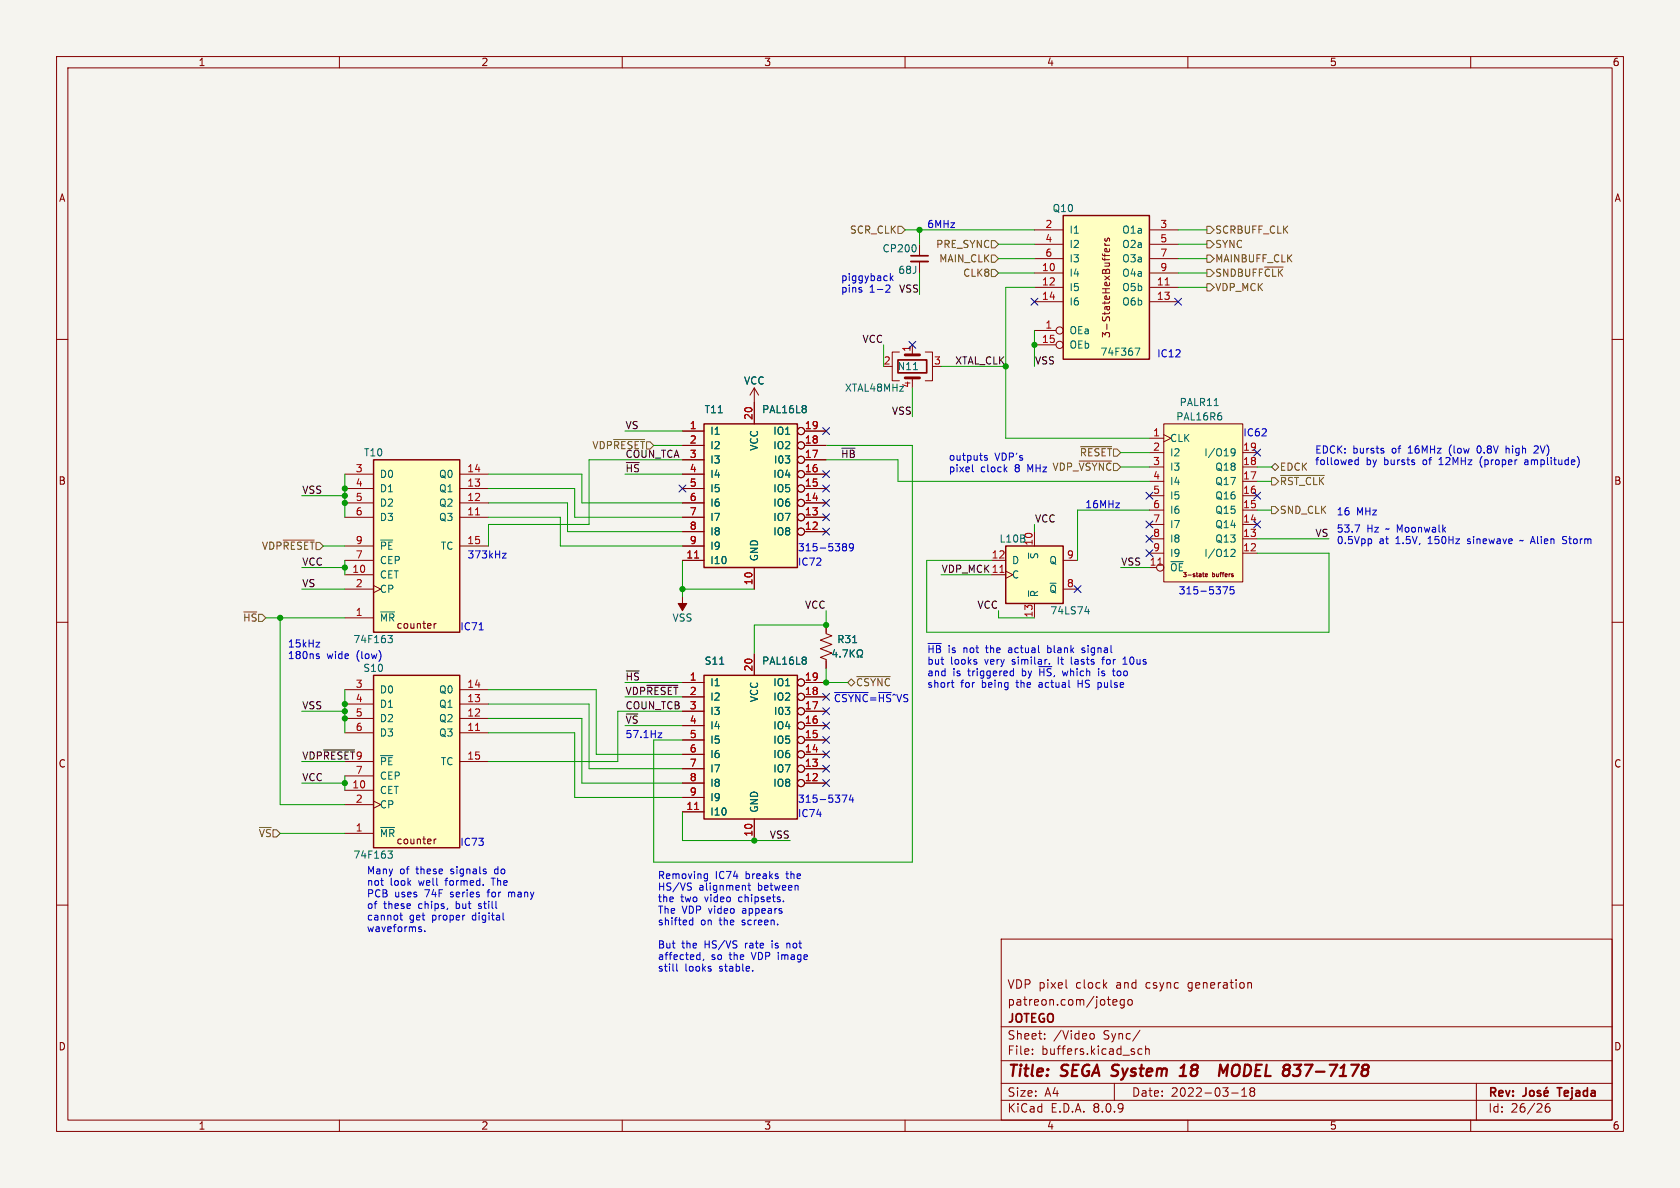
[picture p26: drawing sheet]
<svg xmlns="http://www.w3.org/2000/svg" width="297mm" height="210mm" viewBox="0 0 297 210" stroke-linecap="round" stroke-linejoin="round" font-family="sans-serif">
<defs><g id="words">
<g font-size="2.8" fill="#840000">
<text x="178" y="190.9">Title:</text>
<text x="187.7" y="190.9">SEGA System</text>
<text x="210.3" y="190.9">18</text>
<text x="218.8" y="190.9">MODEL</text>
<text x="230.9" y="190.9">837-7178</text>
</g>
<g font-size="2.1" fill="#840000">
<text x="178" y="178">patreon.com/jotego</text>
<text x="178" y="175">VDP pixel</text>
<text x="190.2" y="175">clock</text>
<text x="197.5" y="175">and</text>
<text x="202.8" y="175">csync</text>
<text x="210.4" y="175">generation</text>
<text x="178" y="184">Sheet:</text>
<text x="178" y="181.2">JOTEGO</text>
<text x="186.2" y="184">/Video</text>
<text x="195.1" y="184">Sync/</text>
<text x="178" y="186.7">File:</text>
<text x="184.1" y="186.7">buffers.kicad_sch</text>
<text x="178" y="196.9">KiCad</text>
<text x="178" y="194.1">Size:</text>
<text x="184.7" y="194.1">A4</text>
<text x="185.7" y="196.9">E.D.A.</text>
<text x="193.3" y="196.9">8.0.9</text>
<text x="200" y="194.1">Date:</text>
<text x="207" y="194.1">2022-03-18</text>
<text x="263" y="194.3">Rev:</text>
<text x="263" y="196.9">Id:</text>
<text x="267.1" y="196.9">26/26</text>
<text x="276.1" y="194.3">Tejada</text>
</g>
<g font-size="1.8" fill="#840000">
<text x="35" y="11.9">1</text>
<text x="85" y="11.9">2</text>
<text x="135" y="11.9">3</text>
<text x="185" y="11.9">4</text>
<text x="235" y="11.9">5</text>
<text x="285" y="11.9">6</text>
<text x="10.3" y="35.9">A</text>
<text x="285.3" y="35.9">A</text>
<text x="196.5" y="59.9" transform="rotate(-90 196.5 59.9)">3-StateHexBuffers</text>
<text x="10.3" y="85.9">B</text>
<text x="285.3" y="85.9">B</text>
<text x="70" y="111.4">counter</text>
<text x="10.3" y="135.9">C</text>
<text x="285.3" y="135.9">C</text>
<text x="70" y="149.5">counter</text>
<text x="10.3" y="185.9">D</text>
<text x="285.3" y="185.9">D</text>
<text x="35" y="199.9">1</text>
<text x="85" y="199.9">2</text>
<text x="135" y="199.9">3</text>
<text x="185" y="199.9">4</text>
<text x="235" y="199.9">5</text>
<text x="285" y="199.9">6</text>
</g>
<g font-size="1.8" fill="#725600">
<text x="150.2" y="41.5">SCR_CLK</text>
<text x="214.7" y="41.5">SCRBUFF_CLK</text>
<text x="165.4" y="44">PRE_SYNC</text>
<text x="165.9" y="46.6">MAIN_CLK</text>
<text x="214.7" y="46.6">MAINBUFF_CLK</text>
<text x="214.7" y="44">SYNC</text>
<text x="170.2" y="49.1">CLK8</text>
<text x="214.7" y="49.1">SNDBUFF~{CLK}</text>
<text x="214.7" y="51.7">VDP_MCK</text>
<text x="104.6" y="79.6">VDP~{RESET}</text>
<text x="190.8" y="80.9">~{RESET}</text>
<text x="226.2" y="83.4">EDCK</text>
<text x="226.2" y="86">~{RST_CLK}</text>
<text x="226.2" y="91">SND_CLK</text>
<text x="46.2" y="97.4">VDP~{RESET}</text>
<text x="42.9" y="110.1">~{HS}</text>
<text x="45.7" y="148.2">~{VS}</text>
</g>
<g font-size="1.8" fill="#0000c2">
<text x="163.8" y="40.4">6MHz</text>
<text x="148.6" y="49.8">piggyback</text>
<text x="148.6" y="51.8">pins</text>
<text x="153.7" y="51.8">1-2</text>
<text x="204.5" y="63.3">IC12</text>
<text x="219.7" y="77.2">IC62</text>
<text x="167.6" y="81.5">outputs</text>
<text x="167.6" y="83.6">pixel</text>
<text x="173.3" y="83.6">clock</text>
<text x="175.9" y="81.5">VDP's</text>
<text x="179.5" y="83.6">8</text>
<text x="181.9" y="83.6">MHz VDP_~{VSYNC}</text>
<text x="232.4" y="80.3">EDCK:</text>
<text x="232.4" y="82.3">followed</text>
<text x="239.1" y="80.3">bursts</text>
<text x="241.5" y="82.3">by</text>
<text x="244.8" y="82.3">bursts</text>
<text x="246.2" y="80.3">of</text>
<text x="249.2" y="80.3">16MHz</text>
<text x="251.8" y="82.3">of</text>
<text x="254.9" y="82.3">12MHz</text>
<text x="256.6" y="80.3">(low</text>
<text x="261.8" y="80.3">0.8V</text>
<text x="262.3" y="82.3">(proper</text>
<text x="267.1" y="80.3">high</text>
<text x="270.4" y="82.3">amplitude)</text>
<text x="272.3" y="80.3">2V)</text>
<text x="191.8" y="89.9">16MHz</text>
<text x="236.2" y="94.2">53.7</text>
<text x="236.2" y="91.2">16</text>
<text x="239.8" y="91.2">MHz</text>
<text x="241.6" y="94.2">Hz</text>
<text x="245.2" y="94.2">~ Moonwalk</text>
<text x="82.5" y="98.8">373kHz</text>
<text x="141" y="100.1">IC72</text>
<text x="141" y="97.5">315-5389</text>
<text x="236.2" y="96.3">0.5Vpp</text>
<text x="243.8" y="96.3">at</text>
<text x="246.8" y="96.3">1.5V,</text>
<text x="252.7" y="96.3">150Hz</text>
<text x="259.9" y="96.3">sinewave</text>
<text x="269.5" y="96.3">~ Alien</text>
<text x="277.3" y="96.3">Storm</text>
<text x="208.3" y="105.2">315-5375</text>
<text x="81.3" y="111.5">IC71</text>
<text x="50.8" y="114.5">15kHz</text>
<text x="50.8" y="116.6">180ns</text>
<text x="57.8" y="116.6">wide</text>
<text x="63.1" y="116.6">(low)</text>
<text x="163.8" y="115.5">~{HB}</text>
<text x="163.8" y="117.6">but</text>
<text x="163.8" y="119.6">and</text>
<text x="167.6" y="115.5">is</text>
<text x="168" y="117.6">looks</text>
<text x="168.4" y="119.6">is</text>
<text x="170.4" y="115.5">not</text>
<text x="171.3" y="119.6">triggered</text>
<text x="174.2" y="117.6">very</text>
<text x="174.6" y="115.5">the</text>
<text x="178.7" y="115.5">actual</text>
<text x="179.2" y="117.6">similar.</text>
<text x="180.9" y="119.6">by</text>
<text x="184.2" y="119.6">~{HS},</text>
<text x="185.8" y="115.5">blank</text>
<text x="187.5" y="117.6">It</text>
<text x="188.6" y="119.6">which</text>
<text x="190" y="117.6">lasts</text>
<text x="192.1" y="115.5">signal</text>
<text x="195" y="119.6">is</text>
<text x="195.8" y="117.6">for</text>
<text x="197.8" y="119.6">too</text>
<text x="199.6" y="117.6">10us</text>
<text x="147.3" y="124.2">~{CSYNC}=~{HS}^VS</text>
<text x="151.2" y="121.5">~{CSYNC}</text>
<text x="163.8" y="121.7">short</text>
<text x="169.8" y="121.7">for</text>
<text x="173.7" y="121.7">being</text>
<text x="180" y="121.7">the</text>
<text x="184.1" y="121.7">actual</text>
<text x="191.2" y="121.7">HS</text>
<text x="194.9" y="121.7">pulse</text>
<text x="110.5" y="130.6">57.1Hz</text>
<text x="141" y="142">315-5374</text>
<text x="81.3" y="149.6">IC73</text>
<text x="141" y="144.5">IC74</text>
<text x="64.8" y="154.6">Many</text>
<text x="70.7" y="154.6">of</text>
<text x="73.7" y="154.6">these</text>
<text x="80" y="154.6">signals</text>
<text x="87.9" y="154.6">do</text>
<text x="116.2" y="155.5">Removing</text>
<text x="126.4" y="155.5">IC74</text>
<text x="131.9" y="155.5">breaks</text>
<text x="139.3" y="155.5">the</text>
<text x="64.8" y="156.7">not</text>
<text x="64.8" y="158.7">PCB</text>
<text x="64.8" y="160.8">of</text>
<text x="67.8" y="160.8">these</text>
<text x="69" y="156.7">look</text>
<text x="69.8" y="158.7">uses</text>
<text x="74.1" y="160.8">chips,</text>
<text x="74.1" y="156.7">well</text>
<text x="75.2" y="158.7">74F</text>
<text x="79" y="156.7">formed.</text>
<text x="79.9" y="158.7">series</text>
<text x="80.9" y="160.8">but</text>
<text x="85.1" y="160.8">still</text>
<text x="86.7" y="158.7">for</text>
<text x="87.4" y="156.7">The</text>
<text x="90.5" y="158.7">many</text>
<text x="116.2" y="157.5">HS/VS</text>
<text x="116.2" y="159.6">the</text>
<text x="116.2" y="161.6">The</text>
<text x="120.3" y="159.6">two</text>
<text x="120.6" y="161.6">VDP video</text>
<text x="123.5" y="157.5">alignment</text>
<text x="124.7" y="159.6">video</text>
<text x="130.8" y="159.6">chipsets.</text>
<text x="131.5" y="161.6">appears</text>
<text x="134.1" y="157.5">between</text>
<text x="64.8" y="162.8">cannot</text>
<text x="64.8" y="164.9">waveforms.</text>
<text x="72.4" y="162.8">get</text>
<text x="76.5" y="162.8">proper</text>
<text x="83.8" y="162.8">digital</text>
<text x="116.2" y="163.7">shifted</text>
<text x="116.2" y="167.7">But</text>
<text x="120.5" y="167.7">the</text>
<text x="123.8" y="163.7">on</text>
<text x="124.7" y="167.7">HS/VS</text>
<text x="127.3" y="163.7">the</text>
<text x="131.4" y="163.7">screen.</text>
<text x="132" y="167.7">rate</text>
<text x="136.9" y="167.7">is</text>
<text x="139.7" y="167.7">not</text>
<text x="116.2" y="169.8">affected,</text>
<text x="116.2" y="171.8">still</text>
<text x="121.1" y="171.8">looks</text>
<text x="125.7" y="169.8">so</text>
<text x="127.3" y="171.8">stable.</text>
<text x="129.1" y="169.8">the</text>
<text x="133.2" y="169.8">VDP image</text>
</g>
<g font-size="1.8" fill="#a90000">
<text x="184.7" y="40.4">2</text>
<text x="205" y="40.4">3</text>
<text x="184.7" y="42.9">4</text>
<text x="184.7" y="45.5">6</text>
<text x="205" y="42.9">5</text>
<text x="205" y="45.5">7</text>
<text x="184.1" y="48">10</text>
<text x="184.1" y="50.5">12</text>
<text x="184.1" y="53.1">14</text>
<text x="204.4" y="50.5">11</text>
<text x="204.4" y="53.1">13</text>
<text x="205" y="48">9</text>
<text x="184.7" y="58.2">1</text>
<text x="156.1" y="64.5">2</text>
<text x="161" y="62.3" transform="rotate(-90 161 62.3)">1</text>
<text x="165" y="64.5">3</text>
<text x="184.1" y="60.7">15</text>
<text x="161" y="68.7" transform="rotate(-90 161 68.7)">4</text>
<text x="121.8" y="75.9">1</text>
<text x="133.1" y="74.3" transform="rotate(-90 133.1 74.3)">20</text>
<text x="142.2" y="75.9">19</text>
<text x="203.8" y="77.2">1</text>
<text x="62.8" y="83.6">3</text>
<text x="82.5" y="83.6">14</text>
<text x="121.8" y="78.5">2</text>
<text x="121.8" y="81">3</text>
<text x="121.8" y="83.6">4</text>
<text x="142.2" y="83.6">16</text>
<text x="142.2" y="81">17</text>
<text x="142.2" y="78.5">18</text>
<text x="203.8" y="79.8">2</text>
<text x="203.8" y="82.3">3</text>
<text x="219.7" y="82.3">18</text>
<text x="219.7" y="79.8">19</text>
<text x="62.8" y="86.1">4</text>
<text x="62.8" y="88.6">5</text>
<text x="82.5" y="88.6">12</text>
<text x="82.5" y="86.1">13</text>
<text x="121.8" y="86.1">5</text>
<text x="121.8" y="88.6">6</text>
<text x="142.2" y="88.6">14</text>
<text x="142.2" y="86.1">15</text>
<text x="203.8" y="84.8">4</text>
<text x="203.8" y="87.4">5</text>
<text x="203.8" y="89.9">6</text>
<text x="219.7" y="89.9">15</text>
<text x="219.7" y="87.4">16</text>
<text x="219.7" y="84.8">17</text>
<text x="62.8" y="91.2">6</text>
<text x="82.5" y="91.2">11</text>
<text x="121.8" y="91.2">7</text>
<text x="121.8" y="93.7">8</text>
<text x="142.2" y="93.7">12</text>
<text x="142.2" y="91.2">13</text>
<text x="203.8" y="92.5">7</text>
<text x="203.8" y="95">8</text>
<text x="219.7" y="95">13</text>
<text x="219.7" y="92.5">14</text>
<text x="62.2" y="101.3">10</text>
<text x="62.8" y="98.8">7</text>
<text x="62.8" y="96.3">9</text>
<text x="82.5" y="96.3">15</text>
<text x="121.2" y="98.8">11</text>
<text x="121.8" y="96.3">9</text>
<text x="175.2" y="98.8">12</text>
<text x="188.5" y="98.8">9</text>
<text x="203.2" y="100.1">11</text>
<text x="203.8" y="97.5">9</text>
<text x="219.7" y="97.5">12</text>
<text x="62.8" y="103.9">2</text>
<text x="133.1" y="103.5" transform="rotate(-90 133.1 103.5)">10</text>
<text x="188.5" y="103.9">8</text>
<text x="62.8" y="109">1</text>
<text x="182.6" y="109.3" transform="rotate(-90 182.6 109.3)">13</text>
<text x="133.1" y="118.8" transform="rotate(-90 133.1 118.8)">20</text>
<text x="62.8" y="121.7">3</text>
<text x="62.8" y="124.2">4</text>
<text x="82.5" y="124.2">13</text>
<text x="82.5" y="121.7">14</text>
<text x="121.8" y="120.4">1</text>
<text x="121.8" y="125.5">3</text>
<text x="121.8" y="122.9">2</text>
<text x="142.2" y="125.5">17</text>
<text x="142.2" y="122.9">18</text>
<text x="142.2" y="120.4">19</text>
<text x="62.8" y="126.7">5</text>
<text x="62.8" y="129.3">6</text>
<text x="82.5" y="129.3">11</text>
<text x="82.5" y="126.7">12</text>
<text x="121.8" y="128">4</text>
<text x="121.8" y="130.6">5</text>
<text x="142.2" y="130.6">15</text>
<text x="142.2" y="128">16</text>
<text x="62.8" y="136.9">7</text>
<text x="82.5" y="134.4">15</text>
<text x="121.8" y="133.1">6</text>
<text x="121.8" y="135.6">7</text>
<text x="142.2" y="135.6">13</text>
<text x="142.2" y="133.1">14</text>
<text x="62.2" y="139.4">10</text>
<text x="62.8" y="142">2</text>
<text x="121.2" y="143.3">11</text>
<text x="121.8" y="138.2">8</text>
<text x="121.8" y="140.7">9</text>
<text x="142.2" y="138.2">12</text>
<text x="62.8" y="147.1">1</text>
<text x="133.1" y="148" transform="rotate(-90 133.1 148)">10</text>
</g>
<g font-size="1.8" fill="#006464">
<text x="186" y="37.7">Q10</text>
<text x="189" y="41.5">I1</text>
<text x="198.3" y="41.5">O1a</text>
<text x="155.9" y="44.8">CP200</text>
<text x="189" y="44">I2</text>
<text x="189" y="46.6">I3</text>
<text x="198.3" y="44">O2a</text>
<text x="198.3" y="46.6">O3a</text>
<text x="158.7" y="48.6">68J</text>
<text x="189" y="49.1">I4</text>
<text x="189" y="51.7">I5</text>
<text x="198.3" y="51.7">O5b</text>
<text x="198.3" y="49.1">O4a</text>
<text x="189" y="59.3">OEa</text>
<text x="189" y="54.2">I6</text>
<text x="198.3" y="54.2">O6b</text>
<text x="158.6" y="65.6">N11</text>
<text x="189" y="61.8">OEb</text>
<text x="194.5" y="63.1">74F367</text>
<text x="131.4" y="68.2">VCC</text>
<text x="149.3" y="69.4">XTAL48MHz</text>
<text x="208.5" y="72">PALR11</text>
<text x="124.5" y="73.3">T11</text>
<text x="125.5" y="77.1">I1</text>
<text x="134.6" y="73.3">PAL16L8</text>
<text x="136.6" y="77.1">IO1</text>
<text x="207.8" y="74.5">PAL16R6</text>
<text x="64.2" y="80.9">T10</text>
<text x="125.5" y="79.6">I2</text>
<text x="125.5" y="82.1">I3</text>
<text x="134.2" y="79.8" transform="rotate(-90 134.2 79.8)">VCC</text>
<text x="136.6" y="79.6">IO2</text>
<text x="136.7" y="82.1">I03</text>
<text x="206.8" y="78.3">CLK</text>
<text x="206.8" y="80.9">I2</text>
<text x="206.8" y="83.4">I3</text>
<text x="212.8" y="80.9">I/O19</text>
<text x="214.7" y="83.4">Q18</text>
<text x="67.1" y="84.7">D0</text>
<text x="67.1" y="87.2">D1</text>
<text x="67.1" y="89.8">D2</text>
<text x="77.5" y="89.8">Q2</text>
<text x="77.5" y="87.2">Q1</text>
<text x="77.5" y="84.7">Q0</text>
<text x="125.5" y="84.7">I4</text>
<text x="125.5" y="87.2">I5</text>
<text x="125.5" y="89.8">I6</text>
<text x="136.6" y="89.8">IO6</text>
<text x="136.6" y="87.2">IO5</text>
<text x="136.6" y="84.7">IO4</text>
<text x="206.8" y="86">I4</text>
<text x="206.8" y="88.5">I5</text>
<text x="214.7" y="88.5">Q16</text>
<text x="214.7" y="86">Q17</text>
<text x="67.1" y="92.3">D3</text>
<text x="77.5" y="92.3">Q3</text>
<text x="125.5" y="92.3">I7</text>
<text x="125.5" y="94.8">I8</text>
<text x="136.6" y="94.8">IO8</text>
<text x="136.6" y="92.3">IO7</text>
<text x="206.8" y="91">I6</text>
<text x="206.8" y="93.6">I7</text>
<text x="214.7" y="93.6">Q14</text>
<text x="214.7" y="91">Q15</text>
<text x="67.1" y="99.9">CEP</text>
<text x="67.1" y="97.4">~{PE}</text>
<text x="77.8" y="97.4">TC</text>
<text x="125.5" y="99.9">I10</text>
<text x="125.5" y="97.4">I9</text>
<text x="134.2" y="99.3" transform="rotate(-90 134.2 99.3)">GND</text>
<text x="176.6" y="96.1">L10B</text>
<text x="178.8" y="99.9">D</text>
<text x="182.6" y="96.6" transform="rotate(-90 182.6 96.6)">10</text>
<text x="183.7" y="98.9" transform="rotate(-90 183.7 98.9)">~{S}</text>
<text x="185.4" y="99.9">Q</text>
<text x="206.8" y="101.2">~{OE}</text>
<text x="206.8" y="96.1">I8</text>
<text x="206.8" y="98.7">I9</text>
<text x="212.8" y="98.7">I/O12</text>
<text x="214.7" y="96.1">Q13</text>
<text x="67.1" y="102.5">CET</text>
<text x="67.1" y="105">CP</text>
<text x="178.8" y="102.5">C</text>
<text x="183.7" y="105.7" transform="rotate(-90 183.7 105.7)">~{R}</text>
<text x="185.4" y="105">~{Q}</text>
<text x="62.4" y="113.9">74F163</text>
<text x="67.1" y="110.1">~{MR}</text>
<text x="118.8" y="110.1">VSS</text>
<text x="147.9" y="113.9">R31</text>
<text x="185.6" y="108.8">74LS74</text>
<text x="64.1" y="119">S10</text>
<text x="124.5" y="117.7">S11</text>
<text x="134.6" y="117.7">PAL16L8</text>
<text x="67.1" y="122.8">D0</text>
<text x="67.1" y="125.3">D1</text>
<text x="77.5" y="125.3">Q1</text>
<text x="77.5" y="122.8">Q0</text>
<text x="125.5" y="121.5">I1</text>
<text x="125.5" y="124.1">I2</text>
<text x="134.2" y="124.2" transform="rotate(-90 134.2 124.2)">VCC</text>
<text x="136.6" y="124.1">IO2</text>
<text x="136.6" y="121.5">IO1</text>
<text x="67.1" y="127.9">D2</text>
<text x="67.1" y="130.4">D3</text>
<text x="77.5" y="130.4">Q3</text>
<text x="77.5" y="127.9">Q2</text>
<text x="125.5" y="126.6">I3</text>
<text x="125.5" y="129.1">I4</text>
<text x="125.5" y="131.7">I5</text>
<text x="136.6" y="131.7">IO5</text>
<text x="136.6" y="129.1">IO4</text>
<text x="136.7" y="126.6">I03</text>
<text x="67.1" y="135.5">~{PE}</text>
<text x="77.8" y="135.5">TC</text>
<text x="125.5" y="134.2">I6</text>
<text x="125.5" y="136.8">I7</text>
<text x="136.6" y="136.8">IO7</text>
<text x="136.6" y="134.2">IO6</text>
<text x="67.1" y="140.6">CET</text>
<text x="67.1" y="143.1">CP</text>
<text x="67.1" y="138">CEP</text>
<text x="125.5" y="139.3">I8</text>
<text x="125.5" y="141.8">I9</text>
<text x="134.2" y="143.8" transform="rotate(-90 134.2 143.8)">GND</text>
<text x="136.6" y="139.3">IO8</text>
<text x="67.1" y="148.2">~{MR}</text>
<text x="125.5" y="144.4">I10</text>
<text x="62.4" y="152">74F163</text>
</g>
<g font-size="1.8" fill="#0f0f0f">
<text x="158.8" y="51.8">VSS</text>
<text x="152.4" y="60.7">VCC</text>
<text x="168.8" y="64.5">XTAL_CLK</text>
<text x="182.9" y="64.5">VSS</text>
<text x="110.5" y="75.9">VS</text>
<text x="157.6" y="73.4">VSS</text>
<text x="110.5" y="83.6">~{HS}</text>
<text x="110.5" y="81">COUN_TCA</text>
<text x="148.6" y="81">~{HB}</text>
<text x="53.3" y="87.4">VSS</text>
<text x="182.9" y="92.4">VCC</text>
<text x="232.4" y="95">VS</text>
<text x="53.3" y="100.1">VCC</text>
<text x="166.4" y="101.3">VDP_MCK11</text>
<text x="198.1" y="100.1">VSS</text>
<text x="53.3" y="103.9">VS</text>
<text x="142.2" y="107.7">VCC</text>
<text x="172.7" y="107.7">VCC</text>
<text x="53.3" y="125.5">VSS</text>
<text x="110.5" y="120.4">~{HS}</text>
<text x="110.5" y="125.5">COUN_TCB</text>
<text x="110.5" y="122.9">VDP~{RESET}2</text>
<text x="110.5" y="128">~{VS}</text>
<text x="53.3" y="134.4">VDP~{RESET}</text>
<text x="62.8" y="134.4">9</text>
<text x="53.3" y="138.2">VCC</text>
<text x="136" y="148.3">VSS</text>
</g>
<g font-size="1.1" fill="#840000">
<text x="209.2" y="102.1">3-state</text>
<text x="214.4" y="102.1">buffers</text>
</g>
</g></defs>
<path d="M0 0h297v210h-297z" fill="#f5f4ef" stroke="#f5f4ef" stroke-width=".18"/>
<g fill="none" stroke="#840000" stroke-width=".18">
<path d="M10 10h277v190h-277zM12 12h273v186h-273zM60 10v2M110 10v2M160 10v2M210 10v2M260 10v2M10 60h2M133.3 68.6l-.7 1.3M133.3 68.6v2.5M133.3 68.6l.8 1.3M285 60h2"/>
<path d="M10 110h2M285 110h2M10 160h2M177 166h108v32h-108zM188.5 174.5l.2 .2M196.7 177.2l.8-.1-.1-.3-.4-.1-.3 .2 .1 .7h.6M198.7 176.8l-.4-.1-.3 .3v.4l.2 .2h.5M198.7 176.7v1.2l-.2 .3-.4-.1M199.5 176.8l.4-.1 .3 .3v.4l-.3 .3-.4-.1-.1-.2v-.4zM220.8 173.7h.2l.2 .2v.8M285 160h2M60 198v2"/>
<path d="M110 198v2M160 198v2M177 194.5h108M177 191.5h108M177 187.5h108M177 181.5h108M182.5 186.3v.1M182.5 185.5v.1M184.7 183.6v.1M184.7 182.8v.1M192.7 182.8l.5-.1 .3 .3v.4l-.2 .2-.3 .1-.3-.1M197 191.5v3"/>
<path d="M201.5 182.1l-1.3 2M201.9 185.5l-.4-.1-.3 .3v.4l.1 .2h.6M202.5 185.5l.2-.1 .4 .1 .1 .9M202.5 184.9v1.5M210 198v2M217.7 193.2h1.2M219.5 193.8h.9M219.5 192.7l.5-.4v1.5M221.2 192.9l-.2 .3v.5l.2 .1 .5-.1 .1-.2-.1-.4-.2-.2M221.2 192.9l-.2-.2 .2-.4 .5 .1 .1 .2-.3 .3M221.2 192.9h.3M260 198v2"/>
<path d="M261 191.5v6.5M273.9 195.1a.59 .59 0 0 0-.7 .6v.6l.1 .2 .4 .1 .3-.1v-.5l-.1-.3h-.4l-.3 .3"/>
</g>
<path d="M269.8 192.3v1.1a.48 .48 0 0 1-.6 .4M270.6 192.9l.3-.1 .3 .3v.4l-.3 .3-.3-.1-.2-.2v-.4zM272.3 192.9l-.3-.1-.2 .2v.2l.5 .2v.3h-.5M273 193.3l.7-.2-.1-.2-.4-.1-.2 .2 .1 .7h.5M273.5 192.2l-.2 .2M275.3 192.3h.8" fill="none" stroke="#840000" stroke-width=".3"/>
<path d="M208.5 190.2h1.2M208.7 188.8l.7-.6-.3 2M215.5 190.2l.2-2 .5 1.4 .9-1.4-.3 2M218 188.5a1.5 1.5 0 0 0 0 1.6l.2 .1M228.8 188.2h1.2l-.7 .8M229.7 189.1l.2 .3-.2 .6" fill="none" stroke="#840000" stroke-width=".4"/>
<path d="M66 119.4h15.3v30.5h-15.3z" fill="#ffffc2"/>
<path d="M66 119.4h15.3v30.5h-15.3z" fill="none" stroke="#840000" stroke-width=".25"/>
<g fill="none" stroke="#840000" stroke-width=".18">
<path d="M61 139.7h5M61 129.5h5M61 127h5M61 124.5h5M61 121.9h5M61 134.6h5M61 137.2h5M81.3 129.5h5.1M81.3 127h5.1M81.3 124.5h5.1M81.3 121.9h5.1M81.3 134.6h5.1"/>
<path d="M61 147.3h5M61 142.2h5M66 141.6l1.3 .6-1.3 .7M76.7 148.3v.9M77.1 148.3l-.4 .3"/>
</g>
<path d="M67.3 133.6h2.1M67.3 146.3h2.5M68.6 150.4h.8l-.5 .5 .4 .1 .1 .5-.3 .2h-.3" fill="none" stroke="#006464" stroke-width=".18"/>
<path d="M84.1 129.1h.7" fill="none" stroke="#a90000" stroke-width=".18"/>
<path d="M66 81.3h15.3v30.5h-15.3z" fill="#ffffc2"/>
<path d="M66 81.3h15.3v30.5h-15.3z" fill="none" stroke="#840000" stroke-width=".25"/>
<g fill="none" stroke="#840000" stroke-width=".18">
<path d="M61 91.4h5M61 88.9h5M61 86.4h5M61 83.8h5M61 96.5h5M61 99.1h5M81.3 91.4h5.1M81.3 88.9h5.1M81.3 86.4h5.1M81.3 83.8h5.1M81.3 96.5h5.1M61 109.2h5"/>
<path d="M61 101.6h5M61 104.1h5M66 103.5l1.3 .6-1.3 .7M76.7 110.2v.9M77.1 110.2l-.4 .3"/>
</g>
<path d="M67.3 95.5h2.1M67.3 108.2h2.5M68.6 112.3h.8l-.5 .5 .4 .1 .1 .5-.3 .2h-.3" fill="none" stroke="#006464" stroke-width=".18"/>
<path d="M84.1 91h.7" fill="none" stroke="#a90000" stroke-width=".18"/>
<path d="M124.5 74.9h16.5v25.4h-16.5z" fill="#ffffc2"/>
<path d="M124.5 74.9h16.5v25.4h-16.5z" fill="none" stroke="#840000" stroke-width=".25"/>
<g fill="none" stroke="#840000" stroke-width=".18">
<path d="M120.6 76.2h3.9M120.6 78.7h3.9M133.3 71.1v3.8M142.2 76.2h3.8M142.2 78.7h3.8M120.6 99.1h3.9M120.6 94h3.9M120.6 91.4h3.9M120.6 88.9h3.9M120.6 86.4h3.9M120.6 83.8h3.9M120.6 81.3h3.9"/>
<path d="M120.6 96.5h3.9M142.2 94h3.8M142.2 91.4h3.8M142.2 88.9h3.8M142.2 86.4h3.8M142.2 83.8h3.8M142.2 81.3h3.8M120.6 105.4v2.6M133.3 100.3v3.8"/>
<circle cx="141.6" cy="78.7" r=".63"/>
<circle cx="141.6" cy="76.2" r=".63"/>
<circle cx="141.6" cy="88.9" r=".63"/>
<circle cx="141.6" cy="94" r=".63"/>
<circle cx="141.6" cy="91.4" r=".63"/>
<circle cx="141.6" cy="83.8" r=".63"/>
<circle cx="141.6" cy="81.3" r=".63"/>
<circle cx="141.6" cy="86.4" r=".63"/>
</g>
<path d="M122.8 98.6h.7" fill="none" stroke="#a90000" stroke-width=".18"/>
<path d="M142.4 71.8l.1 .1-.1 .3M142.4 72.3l.1 .2-.1 .4" fill="none" stroke="#006464" stroke-width=".18"/>
<path d="M119.9 106.7h1.5l-.8 1.3z" fill="#840000" stroke="#840000" stroke-width=".18"/>
<path d="M124.5 119.4h16.5v25.4h-16.5z" fill="#ffffc2"/>
<path d="M124.5 119.4h16.5v25.4h-16.5z" fill="none" stroke="#840000" stroke-width=".25"/>
<g fill="none" stroke="#840000" stroke-width=".18">
<path d="M133.3 115.6v3.8M120.6 120.7h3.9M120.6 138.4h3.9M120.6 135.9h3.9M120.6 133.4h3.9M120.6 130.8h3.9M120.6 128.3h3.9M120.6 125.7h3.9M120.6 123.2h3.9M142.2 120.7h3.8M142.2 138.4h3.8M142.2 135.9h3.8"/>
<path d="M142.2 133.4h3.8M142.2 130.8h3.8M142.2 128.3h3.8M142.2 125.7h3.8M142.2 123.2h3.8M120.6 143.5h3.9M120.6 141h3.9M133.3 144.8v3.8"/>
<circle cx="141.6" cy="123.2" r=".63"/>
<circle cx="141.6" cy="120.6" r=".63"/>
<circle cx="141.6" cy="125.7" r=".63"/>
<circle cx="141.6" cy="130.8" r=".63"/>
<circle cx="141.6" cy="135.9" r=".63"/>
<circle cx="141.6" cy="133.3" r=".63"/>
<circle cx="141.6" cy="138.4" r=".63"/>
<circle cx="141.6" cy="128.3" r=".63"/>
</g>
<path d="M122.8 143.1h.7" fill="none" stroke="#a90000" stroke-width=".18"/>
<path d="M127.2 117.4h.8M142.4 116.2l.1 .2-.1 .2M142.4 116.8l.1 .1-.1 .5" fill="none" stroke="#006464" stroke-width=".18"/>
<path d="M205.7 74.9h14v28h-14z" fill="#ffffc2"/>
<g fill="none" stroke="#840000" stroke-width=".18">
<path d="M203.2 77.5h2.5M205.7 74.9h14v28h-14zM205.7 76.8l1.3 .7-1.3 .6M203.2 97.8h2.5M203.2 95.3h2.5M203.2 92.7h2.5M203.2 90.2h2.5M203.2 87.6h2.5M203.2 85.1h2.5M203.2 82.6h2.5M203.2 80h2.5M219.7 97.8h2.5"/>
<path d="M219.7 95.3h2.5M219.7 92.7h2.5M219.7 90.2h2.5M219.7 87.6h2.5M219.7 85.1h2.5M219.7 82.6h2.5M219.7 80h2.5M212.6 101.4h.3M212.7 101.9h.2M213.1 101.7l.4-.1-.1-.1h-.3v.4h.3M217.9 101.7l.1 .1-.1 .1M217.9 101.4l.1 .1"/>
<circle cx="205.1" cy="100.3" r=".63"/>
</g>
<path d="M204.7 99.9h.7" fill="none" stroke="#a90000" stroke-width=".18"/>
<path d="M214.7 71.7h.7M215.9 73.6v.5M217.6 79.6l.3-.3 .4 .1a.84 .84 0 0 1-.3 1.2h-.3M217.6 79.9l.3 .2h.2l.3-.2M217.6 97.2l.5-.1 .3 .4-.8 .9h.8" fill="none" stroke="#006464" stroke-width=".18"/>
<path d="M177.8 96.5h10.2v10.2h-10.2z" fill="#ffffc2"/>
<path d="M177.8 96.5h10.2v10.2h-10.2z" fill="none" stroke="#840000" stroke-width=".25"/>
<g fill="none" stroke="#840000" stroke-width=".18">
<path d="M157.5 64.8h.2M159 62.2h-1.3v5.1h1.3M161.3 61v1.2M161.3 66.8v.5M163.6 62.2h1.2v5.1h-1.2M175.3 99.1h2.5M182.9 94v2.5M188 99.1h2.5M146 110.5v1.5l1.1 .4-2.1 .8 2.1 .7-2.1 .8 2.1 .7-2.1 .8 1 .4v1.5M175.3 101.6h2.5M177.8 101l1.3 .6-1.3 .6M182.9 106.7v2.5"/>
<path d="M188 104.1h2.5"/>
</g>
<path d="M176.8 101.2h.7" fill="none" stroke="#a90000" stroke-width=".18"/>
<g fill="none" stroke="#006464" stroke-width=".18">
<path d="M161.5 65.3h.7M147.5 114.8l-.3 .9h.8M147.8 115.3v.8M148.5 116v.1M149 114.9h.8l-.5 1.2M150.3 114.9v1.2M150.5 115.4l.5 .7M150.7 113.6h.8M151 114.9l-.7 .7M151.5 116.1h.3v-.2a.54 .54 0 0 1-.2-.7 .54 .54 0 0 1 .7-.3 .58 .58 0 0 1-.1 1v.2h.3M181.8 104.4v1M191.8 108.1h.8"/>
<path d="M192.4 107.7v.8"/>
</g>
<path d="M158.7 63.6h5.1v2.3h-5.1z" fill="none" stroke="#840000" stroke-width=".3"/>
<path d="M160 62.7h2.6M160 66.8h2.6" fill="none" stroke="#840000" stroke-width=".51"/>
<path d="M188 38.1h15.2v25.4h-15.2z" fill="#ffffc2"/>
<path d="M188 38.1h15.2v25.4h-15.2z" fill="none" stroke="#840000" stroke-width=".25"/>
<g fill="none" stroke="#840000" stroke-width=".18">
<path d="M162.6 43.2v2M162.6 46.2v2.1M182.9 58.4h3.8M182.9 48.3h5.1M182.9 50.8h5.1M182.9 53.3h5.1M182.9 40.6h5.1M182.9 43.2h5.1M182.9 45.7h5.1M195.3 43l.3 .4M195.3 43.4h.9M195.4 42.2l-.1 .3 .2 .1h.2l.1-.4h.3v.4"/>
<path d="M196.1 44l.1 .3-.2 .2h-.6v-.5l.2-.1 .1 .6M203.2 48.3h5.1M203.2 50.8h5.1M203.2 53.3h5.1M203.2 40.6h5.1M203.2 43.2h5.1M203.2 45.7h5.1M120.6 76.2h3.9M120.6 78.7h3.9M133.3 71.1v3.8M142.2 76.2h3.8M142.2 78.7h3.8"/>
<path d="M182.9 61h3.8M120.6 99.1h3.9M120.6 94h3.9M120.6 91.4h3.9M120.6 88.9h3.9M120.6 86.4h3.9M120.6 83.8h3.9M120.6 81.3h3.9M120.6 96.5h3.9M142.2 94h3.8M142.2 91.4h3.8M142.2 88.9h3.8"/>
<path d="M142.2 86.4h3.8M142.2 83.8h3.8M142.2 81.3h3.8M133.3 100.3v3.8M133.3 115.6v3.8M146 110.5v1.3M146 116.8v1.3M120.6 120.7h3.9M120.6 138.4h3.9M120.6 135.9h3.9M120.6 133.4h3.9M120.6 130.8h3.9"/>
<path d="M120.6 128.3h3.9M120.6 125.7h3.9M120.6 123.2h3.9M142.2 120.7h3.8M142.2 138.4h3.8M142.2 135.9h3.8M142.2 133.4h3.8M142.2 130.8h3.8M142.2 128.3h3.8M142.2 125.7h3.8M142.2 123.2h3.8M120.6 143.5h3.9"/>
<path d="M120.6 141h3.9M133.3 144.8v3.8"/>
<circle cx="187.3" cy="58.4" r=".63"/>
<circle cx="141.6" cy="78.7" r=".63"/>
<circle cx="141.6" cy="76.2" r=".63"/>
<circle cx="187.3" cy="61" r=".63"/>
<circle cx="141.6" cy="88.9" r=".63"/>
<circle cx="141.6" cy="94" r=".63"/>
<circle cx="141.6" cy="91.4" r=".63"/>
<circle cx="141.6" cy="83.8" r=".63"/>
<circle cx="141.6" cy="81.3" r=".63"/>
<circle cx="141.6" cy="86.4" r=".63"/>
<circle cx="141.6" cy="123.2" r=".63"/>
<circle cx="141.6" cy="120.6" r=".63"/>
<circle cx="141.6" cy="125.7" r=".63"/>
<circle cx="141.6" cy="130.8" r=".63"/>
<circle cx="141.6" cy="135.9" r=".63"/>
<circle cx="141.6" cy="133.3" r=".63"/>
<circle cx="141.6" cy="138.4" r=".63"/>
<circle cx="141.6" cy="128.3" r=".63"/>
</g>
<path d="M206 50.4h.7M122.8 98.6h.7M122.8 143.1h.7" fill="none" stroke="#a90000" stroke-width=".18"/>
<g fill="none" stroke="#006464" stroke-width=".18">
<path d="M161.8 43.4l.2 .3-.2 .7M142.4 71.8l.1 .1-.1 .3M142.4 72.3l.1 .2-.1 .4M200.7 61.5h.8l-.5 1.3M127.2 117.4h.8M142.4 116.2l.1 .2-.1 .2M142.4 116.8l.1 .1-.1 .5M147.5 114.8l-.3 .9h.8M147.8 115.3v.8M148.5 116v.1M149 114.9h.8l-.5 1.2M150.3 114.9v1.2"/>
<path d="M150.5 115.4l.5 .7M150.7 113.6h.8M151 114.9l-.7 .7M151.5 116.1h.3v-.2a.54 .54 0 0 1-.2-.7 .54 .54 0 0 1 .7-.3 .58 .58 0 0 1-.1 1v.2h.3"/>
</g>
<path d="M161 46.2h3.1" fill="none" stroke="#840000" stroke-width=".33"/>
<path d="M161 45.2h3.1" fill="none" stroke="#840000" stroke-width=".3"/>
<g fill="none" stroke="#725600" stroke-width=".18">
<path d="M158.7 40h.7l.6 .6-.6 .7h-.7zM175.3 47.6h.6l.6 .7-.6 .6h-.6zM175.3 42.5h.6l.6 .7-.6 .6h-.6zM175.3 45.1h.6l.6 .6-.6 .7h-.6zM213.4 47.6h.6l.6 .7-.6 .6h-.6zM213.4 45.1h.6l.6 .6-.6 .7h-.6zM213.4 42.5h.6l.6 .7-.6 .6h-.6zM213.4 50.2h.6l.6 .6-.6 .6h-.6zM213.4 40h.6l.6 .6-.6 .7h-.6zM223.5 47.2h3.4M108.5 77.7h5.5M191 79h5.5"/>
<path d="M50.1 95.5h5.5M190.8 81.5h5.7M224.8 82.6l.6-.7 .7 .7-.7 .6zM224.8 84.5h.6l.7 .6-.7 .6h-.6zM224.8 89.5h.6l.7 .7-.7 .6h-.6zM226.4 84h7.7M151.5 119.6h5.9M149.9 120.7l.6-.7 .6 .7-.6 .6z"/>
</g>
<path d="M57.2 132.6h5.5M114.3 121.1h5.5" fill="none" stroke="#0f0f0f" stroke-width=".18"/>
<g fill="none" stroke="#0000c2" stroke-width=".18">
<path d="M157.1 50.4l.2 .2v.3l-.7 .8h.7M157.4 48.3v1.3M157.5 49.1l.4 .5M157.9 48.8l-.5 .4M244.5 79.7l.2 .2-.2 .2M244.5 79.2l.1 .1M261.3 78.9l-.2 .4 .2 .7M266.3 78.8v1.3M266.6 79.2l-.3 .2M271.8 78.9l-.4-.1-.2 .1M271.9 79.4l-.7 .7h.7M88.8 97.8h.7l-.7 .8h.7"/>
<path d="M148.9 96.3l.3-.2 .3 .1 .2 .2-.3 .3M148.9 96.4l.3 .3M149.2 96.7h.2M149.2 96.7l-.3 .2M149.4 96.7l.3 .2-.2 .4-.3 .1-.3-.3M150.9 96.7l-.3 .2-.3-.1-.2-.1 .2-.5 .3-.1 .2 .1a.84 .84 0 0 1-.3 1.2h-.2M171.9 82.1v1.1l.2 .2M174.5 80.6l-.3-.1-.2 .2 .1 .2 .4 .1v.3h-.5M177.7 82.9l.3 .5M178 82.6l-.5 .4M239.5 92.8h.9l-.6 1.3M240.1 80.9v1.2"/>
<path d="M240.1 81.4l-.3-.1-.3 .2 .1 .6h.5M242.4 95.3l.1 .2-.1 .5M254.4 82.1h.7M254.5 81.2h-.1M261.8 81l-.1 .5 .1 .8M268.7 95.6l.2-.1 .2 .1M269.9 81.3l-.3 .1M270 81.7h-.3l-.2 .1 .1 .3h.4M276.2 96h.6M277 94.9l-.5-.1-.3 .3 .2 .3 .4 .2M279.1 81.2v.9M55.9 113.5h.6l-.6 .9h.6"/>
<path d="M56.1 116l.3 .1 .1 .1-.2 .2h-.3M56.1 115.6h.3M84.7 111.3h.7M178.7 119.4h.5M178.7 118.7h.5M179.2 118.2v1.3M183.7 117.8h2.2M185.2 114.1v1.3M185.2 115.3l.1 .1M185.3 114.5l-.1 .1M185.5 117.3v.1M189.4 116.1v1.1l.2 .2"/>
<path d="M191.3 115.3l.3 .1M191.6 114.5l-.3 .2v.2h.3M194.2 118.2v.1M194.2 118.6v.9M194.8 116.6h.5M195 116.3v1.1M196.6 118.6h.5M196.8 119.3l.3 .2M198.5 117.4h.7M198.5 116.5l.4-.4v1.3M216.2 103.7h.8l-.5 1.3M218.1 103.7h-.6v.6l.1-.1 .5 .1 .1 .2-.1 .4-.2 .1-.4-.1"/>
<path d="M116.3 129.5h.7l-.7 .9h.7M147.5 122.4h6M168.2 120.7h.4M168.3 120.2v1.1l.3 .2M190.6 120.2v1.3M190.6 120.8h.7M194.1 121.4l.4 .1M194.5 120.7h-.4M89.9 157.7v.9M90.1 157.7l-.2 .1M122 156.8l.2 .2-.2 .4M124.6 155.3h.5"/>
<path d="M124.6 154.5h.5M125.1 154.5v1l-.1 .2M132.2 156.5h.5M132.4 156.1v1.1l.3 .2M138.5 159.3v.1M148.9 140.6h.8l-.5 1.2M150.4 140.5l-.3 .9h.8M150.7 141v.8M70.7 161.8h.5M70.9 161.4v1.1l.3 .1M74.2 164.3h.3v.2l-.1 .2h-.3M74.2 163.8l.3 .1"/>
<path d="M75.1 164.6v.1M88.9 161.4v1.1l.2 .1M119.6 170.4v1.1l.2 .2M121.9 163.4l.2 .1 .4-.1M122.5 162.2v1.3M122.5 162.7l-.4-.1-.2 .2M123.4 168.8h.3M123.7 168.4v1.2M123.7 169.6h-.3M124.4 169.6l-.1 .2M133.1 171.6v.1M139.1 166.7v.9"/>
<path d="M139.3 166.7l-.2 .2"/>
</g>
<g fill="none" stroke="#009600" stroke-width=".18">
<path d="M160 40.6h22.9M162.6 40.6v2.6M162.6 48.3v3.8M176.5 48.3h6.4M176.5 43.2h6.4M176.5 45.7h6.4M182.9 50.8h-5.1v26.7h25.4M182.9 58.4v6.4M208.3 40.6h5.1M208.3 50.8h5.1M208.3 48.3h5.1M208.3 43.2h5.1"/>
<path d="M208.3 45.7h5.1M110.5 76.2h10.1M115.6 78.7h5M146 78.7h15.3v73.7h-45.7v-21.6h5M156.2 61v3.8M161.3 68.6v5.1M166.4 64.8h11.4M53.3 87.6h7.7M57.1 96.5h3.9M61 83.8v7.6M61 99.1v2.5M86.4 91.4h12.7v5.1h21.5"/>
<path d="M86.4 86.4h15.2v5h19M86.4 88.9h13.9v5.1h20.3M86.4 83.8h16.5v5.1h17.7M110.5 83.8h10.1M120.6 99.1v6.3M120.6 81.3h-16.5v11.4h-17.7v3.8M146 81.3h12.7v3.8h44.5M182.9 92.7v1.3M198.1 82.6h5.1M198.1 80h5.1M203.2 90.2h-12.7v8.9M222.2 97.8h12.7v14h-71.1v-12.7h11.5"/>
<path d="M222.2 85.1h2.6M222.2 95.3h12.7M222.2 82.6h2.6M222.2 90.2h2.6M47 109.2h14M49.5 109.2v33h11.5M53.3 104.1h7.7M53.3 100.3h7.7M120.6 104.1h12.7M146 118.1v2.6h3.9M146 108v2.5h-12.7v5.1M166.4 101.6h8.9"/>
<path d="M176.5 108v1.2h6.4M198.1 100.3h5.1M53.3 138.4h7.7M53.3 125.7h7.7M53.3 134.6h7.7M61 121.9v7.6M61 137.2v2.5M86.4 129.5h15.2v11.5h19M86.4 127h16.5v11.4h17.7M86.4 124.5h17.7v11.4h16.5M86.4 121.9h19v11.5h15.2M110.5 120.7h10.1"/>
<path d="M110.5 123.2h10.1M110.5 128.3h10.1M120.6 125.7h-11.4v8.9h-22.8M49.5 147.3h11.5M120.6 143.5v5.1h19.1"/>
</g>
<g fill="none" stroke="#000084" stroke-width=".18">
<path d="M182.3 52.7l1.2 1.2M183.5 52.7l-1.2 1.2M207.7 52.7l1.2 1.2M208.9 52.7l-1.2 1.2M145.4 75.6l1.3 1.2M146.7 75.6l-1.3 1.2M160.7 60.4l1.2 1.2M161.9 60.4l-1.2 1.2M221.6 79.4l1.3 1.2M222.9 79.4l-1.3 1.2M120 85.8l1.3 1.2M121.3 85.8l-1.3 1.2"/>
<path d="M145.4 88.3l1.3 1.2M145.4 93.4l1.3 1.2M145.4 90.8l1.3 1.2M145.4 85.8l1.3 1.2M145.4 83.2l1.3 1.2M146.7 88.3l-1.3 1.2M146.7 93.4l-1.3 1.2M146.7 90.8l-1.3 1.2M146.7 85.8l-1.3 1.2M146.7 83.2l-1.3 1.2M202.6 97.2l1.2 1.2M202.6 94.6l1.2 1.3"/>
<path d="M202.6 87l1.2 1.2M202.6 92.1l1.2 1.2M203.8 97.2l-1.2 1.2M203.8 94.6l-1.2 1.3M203.8 87l-1.2 1.2M203.8 92.1l-1.2 1.2M221.6 87l1.3 1.2M221.6 92.1l1.3 1.2M222.9 87l-1.3 1.2M222.9 92.1l-1.3 1.2M189.9 103.5l1.2 1.2M191.1 103.5l-1.2 1.2"/>
<path d="M145.4 125.1l1.3 1.2M145.4 132.7l1.3 1.3M145.4 130.2l1.3 1.2M145.4 127.7l1.3 1.2M145.4 135.3l1.3 1.2M145.4 137.8l1.3 1.2M145.4 122.6l1.3 1.2M146.7 125.1l-1.3 1.2M146.7 132.7l-1.3 1.3M146.7 130.2l-1.3 1.2M146.7 127.7l-1.3 1.2M146.7 135.3l-1.3 1.2"/>
<path d="M146.7 137.8l-1.3 1.2M146.7 122.6l-1.3 1.2"/>
</g>
<g fill="#009600" stroke="#009600" stroke-width=".18">
<circle cx="133.3" cy="148.6" r=".46"/>
<circle cx="146" cy="120.7" r=".46"/>
<circle cx="146" cy="110.5" r=".46"/>
<circle cx="61" cy="127" r=".46"/>
<circle cx="49.5" cy="109.2" r=".46"/>
<circle cx="61" cy="138.4" r=".46"/>
<circle cx="61" cy="124.5" r=".46"/>
<circle cx="61" cy="125.7" r=".46"/>
<circle cx="61" cy="86.4" r=".46"/>
<circle cx="61" cy="100.3" r=".46"/>
<circle cx="61" cy="87.6" r=".46"/>
<circle cx="61" cy="88.9" r=".46"/>
<circle cx="120.6" cy="104.1" r=".46"/>
<circle cx="177.8" cy="64.8" r=".46"/>
<circle cx="182.9" cy="61" r=".46"/>
<circle cx="162.6" cy="40.6" r=".46"/>
</g>
<use href="#words"/>
</svg>
